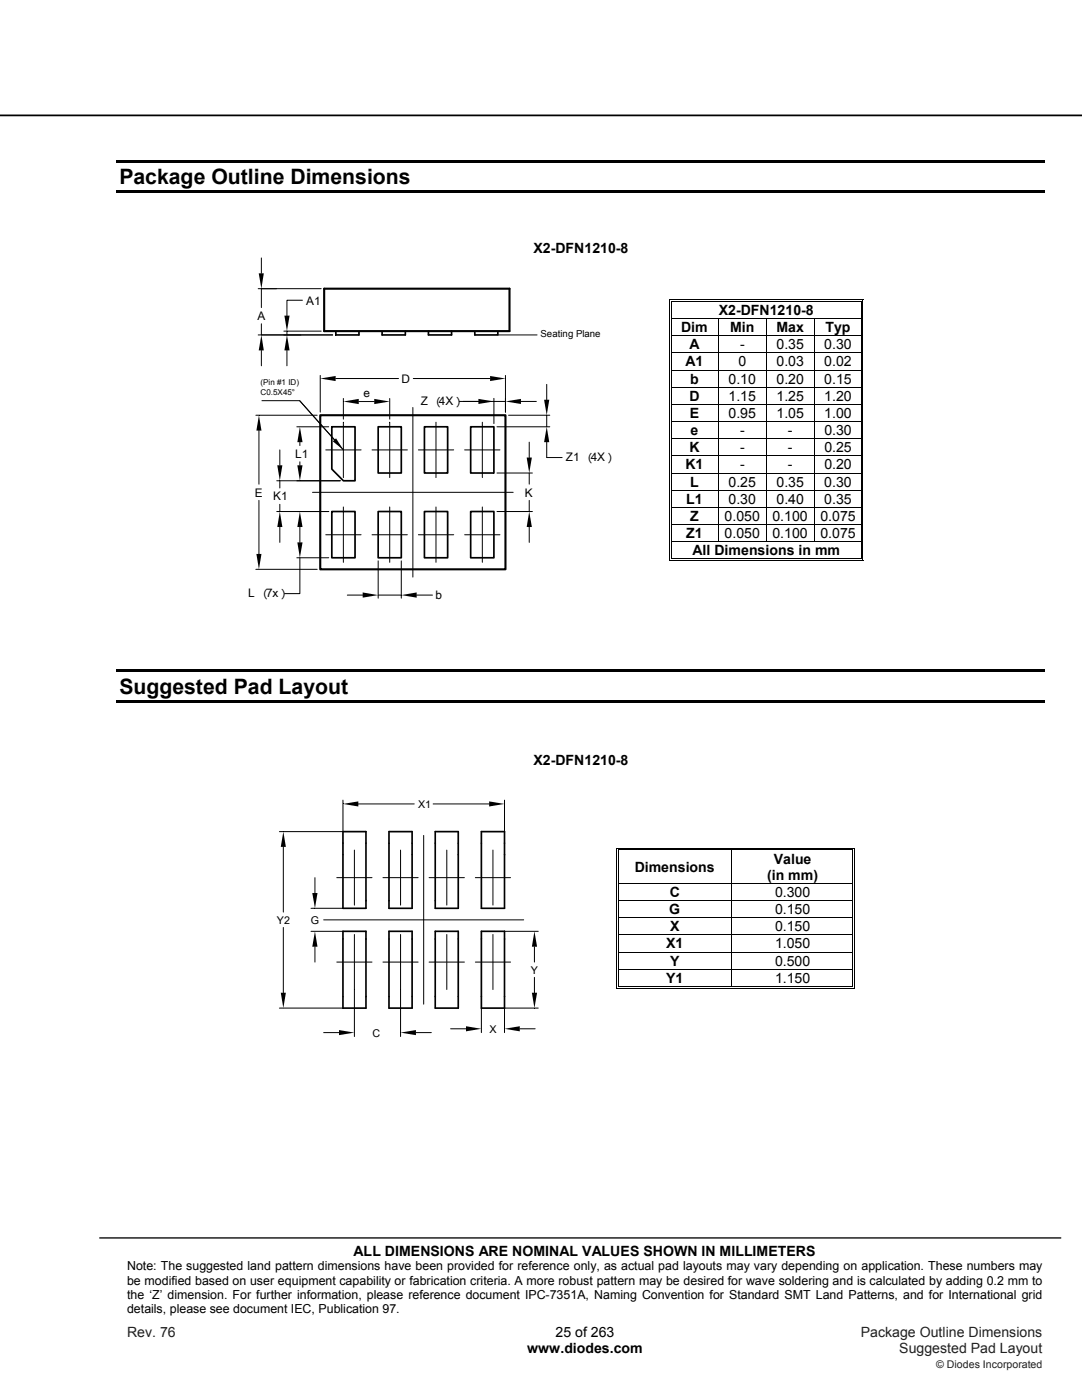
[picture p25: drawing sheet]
<svg xmlns="http://www.w3.org/2000/svg" width="216mm" height="279mm" viewBox="0 0 216 279" stroke-linecap="round" stroke-linejoin="round" font-family="sans-serif">
<defs><g id="words">
<g font-size="4.2">
<text x="23.8" y="36.7">Package Outline Dimensions</text>
<text x="23.8" y="138.4">Suggested Pad Layout</text>
</g>
<g font-size="2.8">
<text x="106.4" y="50.5">X2-DFN1210-8</text>
<text x="143.4" y="62.9">X2-DFN1210-8</text>
<text x="135.9" y="66.3">Dim</text>
<text x="137.6" y="69.7">A</text>
<text x="145.7" y="66.3">Min</text>
<text x="147.7" y="69.7">-</text>
<text x="154.9" y="66.3">Max</text>
<text x="154.9" y="69.7">0.35</text>
<text x="164.5" y="69.7">0.30</text>
<text x="164.7" y="66.3">Typ</text>
<text x="136.8" y="73.1">A1</text>
<text x="137.7" y="76.6">b</text>
<text x="145.4" y="76.6">0.10</text>
<text x="147.3" y="73.1">0</text>
<text x="154.9" y="73.1">0.03</text>
<text x="154.9" y="76.6">0.20</text>
<text x="164.5" y="73.1">0.02</text>
<text x="164.5" y="76.6">0.15</text>
<text x="137.6" y="80">D</text>
<text x="137.6" y="83.4">E</text>
<text x="145.4" y="80">1.15</text>
<text x="145.4" y="83.4">0.95</text>
<text x="154.9" y="80">1.25</text>
<text x="154.9" y="83.4">1.05</text>
<text x="164.5" y="80">1.20</text>
<text x="164.5" y="83.4">1.00</text>
<text x="137.8" y="86.8">e</text>
<text x="147.7" y="86.8">-</text>
<text x="157.2" y="86.8">-</text>
<text x="164.5" y="86.8">0.30</text>
<text x="136.8" y="93.7">K1</text>
<text x="137.6" y="90.3">K</text>
<text x="147.7" y="90.3">-</text>
<text x="147.7" y="93.7">-</text>
<text x="157.2" y="90.3">-</text>
<text x="157.2" y="93.7">-</text>
<text x="164.5" y="90.3">0.25</text>
<text x="164.5" y="93.7">0.20</text>
<text x="136.9" y="100.5">L1</text>
<text x="137.7" y="97.1">L</text>
<text x="145.4" y="100.5">0.30</text>
<text x="145.4" y="97.1">0.25</text>
<text x="154.9" y="100.5">0.40</text>
<text x="154.9" y="97.1">0.35</text>
<text x="164.5" y="100.5">0.35</text>
<text x="164.5" y="97.1">0.30</text>
<text x="136.9" y="107.4">Z1</text>
<text x="137.7" y="103.9">Z</text>
<text x="144.6" y="107.4">0.050</text>
<text x="144.6" y="103.9">0.050</text>
<text x="154.1" y="107.4">0.100</text>
<text x="154.1" y="103.9">0.100</text>
<text x="163.7" y="107.4">0.075</text>
<text x="163.7" y="103.9">0.075</text>
<text x="138.2" y="110.8">All Dimensions in mm</text>
<text x="106.4" y="152.8">X2-DFN1210-8</text>
<text x="126.6" y="174">Dimensions</text>
<text x="154.4" y="172.3">Value</text>
<text x="133.6" y="179">C</text>
<text x="153.1" y="175.6">(in mm)</text>
<text x="154.6" y="179">0.300</text>
<text x="133.5" y="182.4">G</text>
<text x="133.7" y="185.9">X</text>
<text x="154.6" y="182.4">0.150</text>
<text x="154.6" y="185.9">0.150</text>
<text x="132.9" y="189.3">X1</text>
<text x="154.6" y="189.3">1.050</text>
<text x="132.9" y="196.1">Y1</text>
<text x="133.7" y="192.7">Y</text>
<text x="154.6" y="192.7">0.500</text>
<text x="154.6" y="196.1">1.150</text>
<text x="70.6" y="250.6">ALL DIMENSIONS ARE NOMINAL VALUES SHOWN IN MILLIMETERS</text>
<text x="110.9" y="266.8">25 of 263</text>
<text x="105.2" y="270.1">www.diodes.com</text>
</g>
<g font-size="2.8" fill="#231f20">
<text x="25.4" y="266.8">Rev. 76</text>
<text x="171.8" y="266.8">Package Outline Dimensions</text>
<text x="179.5" y="270.1">Suggested Pad Layout</text>
</g>
<g font-size="2.5">
<text x="25.4" y="253.5">Note: The suggested land pattern dimensions have been provided for reference only, as actual pad layouts may vary depending on application. These numbers may</text>
<text x="25.4" y="256.4">be modified based on user equipment capability or fabrication criteria. A more robust pattern may be desired for wave soldering and is calculated by adding 0.2 mm to</text>
<text x="25.4" y="259.2">the ‘Z’ dimension. For further information, please reference document IPC-7351A, Naming Convention for Standard SMT Land Patterns, and for International grid</text>
<text x="25.4" y="262.1">details, please see document IEC, Publication 97.</text>
</g>
<g font-size="2.4">
<text x="51.4" y="63.9">A</text>
<text x="61.1" y="60.8">A1</text>
<text x="80.1" y="76.4">D</text>
<text x="72.6" y="79.2">e</text>
<text x="83.9" y="80.8">Z</text>
<text x="87.6" y="80.8">4X</text>
<text x="87.9" y="81.5" transform="rotate(-90 87.9 81.5)">︵</text>
<text x="93" y="81.5" transform="rotate(-90 93 81.5)">︶</text>
<text x="58.9" y="91.4">L1</text>
<text x="112.9" y="92">Z1</text>
<text x="117.9" y="92">4X</text>
<text x="118.2" y="92.6" transform="rotate(-90 118.2 92.6)">︵</text>
<text x="123.3" y="92.6" transform="rotate(-90 123.3 92.6)">︶</text>
<text x="50.8" y="99.1">E</text>
<text x="54.5" y="99.9">K1</text>
<text x="104.7" y="99.1">K</text>
<text x="49.6" y="119.2">L</text>
<text x="53.1" y="119.2">7x</text>
<text x="53.4" y="119.8" transform="rotate(-90 53.4 119.8)">︵</text>
<text x="58.1" y="119.8" transform="rotate(-90 58.1 119.8)">︶</text>
<text x="86.9" y="119.6">b</text>
</g>
<g font-size="2.1">
<text x="83.4" y="161.2">X1</text>
<text x="55.3" y="184.3">Y2</text>
<text x="62" y="184.3">G</text>
<text x="105.9" y="194.3">Y</text>
<text x="74.3" y="206.9">C</text>
<text x="97.6" y="206.1">X</text>
</g>
<text font-size="2.1" fill="#231f20" x="186.8" y="273">© Diodes Incorporated</text>
<text font-size="1.9" x="107.8" y="67.2">Seating Plane</text>
<g font-size="1.6">
<text x="52" y="76.9">(Pin #1 ID)</text>
<text x="52" y="78.8">C0.5X45°</text>
</g>
</g></defs>
<path d="M0 23h215.9" fill="none" stroke="#000" stroke-width=".35"/>
<path d="M19.9 247.1h191.8" fill="none" stroke="#000" stroke-width=".26"/>
<path d="M23.3 31.9h185.2v.5h-185.2zM23.3 38h185.2v.5h-185.2z" fill="#000"/>
<g fill="#fff">
<path d="M134.1 60.3h37.6v3.2h-37.6z"/>
<path d="M134.2 60.3h37.5v3.2h-37.5z"/>
</g>
<path d="M133.6 59.8h.5v.1h-.5zM133.6 59.8h.1v.5h-.1zM133.9 60.1h.2v.2h-.2z" fill="#000"/>
<path d="M134.1 59.8h37.7M134.1 60.2h37.7" fill="none" stroke="#000" stroke-width=".2"/>
<path d="M134.1 60.3h37.7z" fill="#fff"/>
<path d="M171.8 59.8h.5v.1h-.5zM171.8 60.1h.1v.2h-.1zM172.1 59.8h.2v.5h-.2z" fill="#000"/>
<path d="M133.6 60.3v3.2M134 60.3v3.2M171.9 60.3v3.2M172.2 60.3v3.2" fill="none" stroke="#000" stroke-width=".2"/>
<g fill="#fff">
<path d="M134.1 63.7h9.2v3.2h-9.2z"/>
<path d="M134.2 63.7h8.8v3.2h-8.8z"/>
<path d="M143.4 63.7h9.4v3.2h-9.4z"/>
<path d="M143.7 63.7h8.9v3.2h-8.9z"/>
<path d="M153 63.7h9.4v3.2h-9.4z"/>
<path d="M153.2 63.7h8.9v3.2h-8.9z"/>
</g>
<path d="M133.6 63.5h.1v.2h-.1zM133.9 63.5h.2v.2h-.2zM171.8 63.5h.1v.2h-.1zM172.1 63.5h.2v.2h-.2z" fill="#000"/>
<path d="M133.6 63.7v3.2M134 63.7v3.2M134.1 63.6h37.7M143.3 63.7v3.2M152.9 63.7v3.2M162.5 63.7v3.2M171.9 63.7v3.2M172.2 63.7v3.2" fill="none" stroke="#000" stroke-width=".2"/>
<g fill="#fff">
<path d="M134.1 67.1h9.2v3.3h-9.2z"/>
<path d="M134.2 67.1h8.8v3.3h-8.8z"/>
<path d="M143.4 67.1h9.4v3.3h-9.4z"/>
<path d="M143.7 67.1h8.9v3.3h-8.9z"/>
<path d="M153 67.1h9.4v3.3h-9.4z"/>
<path d="M153.2 67.1h8.9v3.3h-8.9z"/>
</g>
<path d="M133.6 66.9h.1v.2h-.1zM133.9 66.9h.2v.2h-.2zM171.8 66.9h.1v.2h-.1zM172.1 66.9h.2v.2h-.2z" fill="#000"/>
<path d="M133.6 67.1v3.3M134 67.1v3.3M134.1 67h37.7M143.3 67.1v3.3M152.9 67.1v3.3M162.5 67.1v3.3M171.9 67.1v3.3M172.2 67.1v3.3" fill="none" stroke="#000" stroke-width=".2"/>
<g fill="#fff">
<path d="M134.1 70.5h9.2v3.3h-9.2z"/>
<path d="M134.2 70.5h8.8v3.3h-8.8z"/>
<path d="M143.4 70.5h9.4v3.3h-9.4z"/>
<path d="M143.7 70.5h8.9v3.3h-8.9z"/>
<path d="M153 70.5h9.4v3.3h-9.4z"/>
<path d="M153.2 70.5h8.9v3.3h-8.9z"/>
</g>
<path d="M133.6 70.4h.1v.1h-.1zM133.9 70.4h.2v.1h-.2zM171.8 70.4h.1v.1h-.1zM172.1 70.4h.2v.1h-.2z" fill="#000"/>
<path d="M133.6 70.5v3.3M134 70.5v3.3M134.1 70.4h37.7M143.3 70.5v3.3M152.9 70.5v3.3M162.5 70.5v3.3M171.9 70.5v3.3M172.2 70.5v3.3" fill="none" stroke="#000" stroke-width=".2"/>
<g fill="#fff">
<path d="M134.1 74h9.2v3.2h-9.2z"/>
<path d="M134.2 74h8.8v3.2h-8.8z"/>
<path d="M143.4 74h9.4v3.2h-9.4z"/>
<path d="M143.7 74h8.9v3.2h-8.9z"/>
<path d="M153 74h9.4v3.2h-9.4z"/>
<path d="M153.2 74h8.9v3.2h-8.9z"/>
</g>
<g fill="#000">
<path d="M133.6 73.8h.1v.2h-.1zM133.6 77.2h.1v.2h-.1zM133.9 73.8h.2v.2h-.2zM133.9 77.2h.2v.2h-.2zM171.8 73.8h.1v.2h-.1zM171.8 77.2h.1v.2h-.1zM172.1 73.8h.2v.2h-.2zM172.1 77.2h.2v.2h-.2zM133.6 80.6h.1v.2h-.1zM133.6 84.1h.1v.1h-.1zM133.6 87.5h.1v.1h-.1zM133.6 90.9h.1v.2h-.1z"/>
<path d="M133.6 94.3h.1v.2h-.1zM133.6 97.7h.1v.2h-.1zM133.9 80.6h.2v.2h-.2zM133.9 84.1h.2v.1h-.2zM133.9 87.5h.2v.1h-.2zM133.9 90.9h.2v.2h-.2zM133.9 94.3h.2v.2h-.2zM133.9 97.7h.2v.2h-.2zM171.8 80.6h.1v.2h-.1zM171.8 84.1h.1v.1h-.1zM171.8 87.5h.1v.1h-.1zM171.8 90.9h.1v.2h-.1z"/>
<path d="M171.8 94.3h.1v.2h-.1zM171.8 97.7h.1v.2h-.1zM172.1 80.6h.2v.2h-.2zM172.1 84.1h.2v.1h-.2zM172.1 87.5h.2v.1h-.2zM172.1 90.9h.2v.2h-.2zM172.1 94.3h.2v.2h-.2zM172.1 97.7h.2v.2h-.2zM133.6 101.2h.1v.1h-.1zM133.6 104.6h.1v.2h-.1zM133.9 101.2h.2v.1h-.2zM133.9 104.6h.2v.2h-.2z"/>
<path d="M171.8 101.2h.1v.1h-.1zM171.8 104.6h.1v.2h-.1zM172.1 101.2h.2v.1h-.2zM172.1 104.6h.2v.2h-.2z"/>
</g>
<g fill="none" stroke="#000" stroke-width=".2">
<path d="M133.6 74v3.2M133.6 77.4v3.2M134 74v3.2M134 77.4v3.2M134.1 73.9h37.7M134.1 77.3h37.7M143.3 74v3.2M143.3 77.4v3.2M152.9 74v3.2M152.9 77.4v3.2M162.5 74v3.2M162.5 77.4v3.2"/>
<path d="M171.9 74v3.2M171.9 77.4v3.2M172.2 74v3.2M172.2 77.4v3.2M133.6 80.8v3.3M133.6 84.2v3.3M133.6 87.6v3.3M133.6 91.1v3.2M133.6 94.5v3.2M133.6 97.9v3.3M134 80.8v3.3M134 84.2v3.3"/>
<path d="M134 87.6v3.3M134 91.1v3.2M134 94.5v3.2M134 97.9v3.3M134.1 80.7h37.7M134.1 84.1h37.7M134.1 87.5h37.7M134.1 91h37.7M134.1 94.4h37.7M134.1 97.8h37.7M143.3 80.8v3.3M143.3 84.2v3.3"/>
<path d="M143.3 87.6v3.3M143.3 91.1v3.2M143.3 94.5v3.2M143.3 97.9v3.3M152.9 80.8v3.3M152.9 84.2v3.3M152.9 87.6v3.3M152.9 91.1v3.2M152.9 94.5v3.2M152.9 97.9v3.3M162.5 80.8v3.3M162.5 84.2v3.3"/>
<path d="M162.5 87.6v3.3M162.5 91.1v3.2M162.5 94.5v3.2M162.5 97.9v3.3M171.9 80.8v3.3M171.9 84.2v3.3M171.9 87.6v3.3M171.9 91.1v3.2M171.9 94.5v3.2M171.9 97.9v3.3M172.2 80.8v3.3M172.2 84.2v3.3"/>
<path d="M172.2 87.6v3.3M172.2 91.1v3.2M172.2 94.5v3.2M172.2 97.9v3.3M133.6 101.3v3.3M133.6 104.8v3.2M134 101.3v3.3M134 104.8v3.2M134.1 101.2h37.7M134.1 104.7h37.7M143.3 101.3v3.3M143.3 104.8v3.2"/>
<path d="M152.9 101.3v3.3M152.9 104.8v3.2M162.5 101.3v3.3M162.5 104.8v3.2M171.9 101.3v3.3M171.9 104.8v3.2M172.2 101.3v3.3M172.2 104.8v3.2"/>
</g>
<g fill="#fff">
<path d="M134.1 108.2h37.6v3.2h-37.6z"/>
<path d="M134.2 108.2h37.5v3.2h-37.5z"/>
</g>
<path d="M133.6 108h.1v.2h-.1zM133.6 111.8h.5v.2h-.5zM133.9 108h.2v.2h-.2zM133.9 111.4h.2v.2h-.2zM171.8 108h.1v.2h-.1zM171.8 111.8h.5v.2h-.5zM171.8 111.4h.1v.2h-.1zM172.1 108h.2v.2h-.2zM172.1 111.4h.2v.6h-.2zM23.3 133.6h185.2v.5h-185.2zM23.3 139.7h185.2v.5h-185.2z" fill="#000"/>
<path d="M133.6 108.2v3.8M134 108.2v3.2M134.1 108.1h37.7M134.1 111.9h37.7M134.1 111.5h37.7M171.9 108.2v3.2M172.2 108.2v3.2" fill="none" stroke="#000" stroke-width=".2"/>
<g fill="#fff">
<path d="M123.5 169.7h22.4v6.5h-22.4z"/>
<path d="M124 171.4h21.3v3.2h-21.3z"/>
</g>
<path d="M123 169.2h.2v.5h-.2zM123 169.2h.5v.2h-.5zM123.4 169.5h.1v.2h-.1z" fill="#000"/>
<path d="M123.5 169.3h22.4M123.5 169.6h22.4" fill="none" stroke="#000" stroke-width=".2"/>
<path d="M123.5 169.7h22.4z" fill="#fff"/>
<path d="M145.9 169.7h.2zM145.9 169.2h.6v.2h-.6zM145.9 169.5h.6v.2h-.6zM170.1 169.2h.5v.2h-.5zM170.1 169.5h.2v.2h-.2zM170.4 169.2h.2v.5h-.2z" fill="#000"/>
<path d="M123.1 169.7v6.5M123.4 169.7v6.5M146 169.7v6.5M146.5 169.3h23.6M146.5 169.6h23.6M170.2 169.7v6.5M170.5 169.7v6.5" fill="none" stroke="#000" stroke-width=".2"/>
<g fill="#fff">
<path d="M123.5 176.4h22.4v3.3h-22.4z"/>
<path d="M124 176.4h21.3v3.3h-21.3z"/>
</g>
<g fill="#000">
<path d="M123 176.2h.2v.2h-.2zM123 179.7h.2v.1h-.2zM123.4 176.2h.1v.2h-.1zM123.4 179.7h.1v.1h-.1zM170.1 176.2h.2v.2h-.2zM170.1 179.7h.2v.1h-.2zM170.4 176.2h.2v.2h-.2zM170.4 179.7h.2v.1h-.2zM123 183.1h.2v.1h-.2zM123 186.5h.2v.2h-.2zM123.4 183.1h.1v.1h-.1zM123.4 186.5h.1v.2h-.1z"/>
<path d="M170.1 183.1h.2v.1h-.2zM170.1 186.5h.2v.2h-.2zM170.4 183.1h.2v.1h-.2zM170.4 186.5h.2v.2h-.2z"/>
</g>
<g fill="none" stroke="#000" stroke-width=".2">
<path d="M123.1 176.4v3.3M123.1 179.8v3.3M123.4 176.4v3.3M123.4 179.8v3.3M123.5 176.3h46.6M123.5 179.7h46.6M146 176.4v3.3M146 179.8v3.3M170.2 176.4v3.3M170.2 179.8v3.3M170.5 176.4v3.3M170.5 179.8v3.3"/>
<path d="M123.1 183.2v3.3M123.1 186.7v3.2M123.4 183.2v3.3M123.4 186.7v3.2M123.5 183.2h46.6M123.5 186.6h46.6M146 183.2v3.3M146 186.7v3.2M170.2 183.2v3.3M170.2 186.7v3.2M170.5 183.2v3.3M170.5 186.7v3.2"/>
</g>
<g fill="#fff">
<path d="M123.5 190.1h22.4v3.2h-22.4z"/>
<path d="M124 190.1h21.3v3.2h-21.3z"/>
</g>
<path d="M123 189.9h.2v.2h-.2zM123.4 189.9h.1v.2h-.1zM170.1 189.9h.2v.2h-.2zM170.4 189.9h.2v.2h-.2z" fill="#000"/>
<path d="M123.1 190.1v3.2M123.4 190.1v3.2M123.5 190h46.6M146 190.1v3.2M170.2 190.1v3.2M170.5 190.1v3.2" fill="none" stroke="#000" stroke-width=".2"/>
<g fill="#fff">
<path d="M123.5 193.5h22.4v3.3h-22.4z"/>
<path d="M124 193.5h21.3v3.3h-21.3z"/>
</g>
<path d="M123 193.3h.2v.2h-.2zM123 197.1h.5v.2h-.5zM123.4 193.3h.1v.2h-.1zM123.4 196.8h.1v.2h-.1zM145.9 196.8h.6v.2h-.6zM170.1 193.3h.2v.2h-.2zM170.1 197.1h.5v.2h-.5zM170.1 196.8h.2v.2h-.2zM170.4 193.3h.2v.2h-.2zM170.4 196.8h.2v.5h-.2z" fill="#000"/>
<g fill="none" stroke="#000" stroke-width=".2">
<path d="M51.5 57.6h12.6M52.2 51.5v3M52.2 57.6v3.8M60.3 59.9h-3v3.1M51.5 66.8h14.9M52.2 64.6v2.2M52.2 69.9v3.1M52.3 80h7.5l8.7 9.8M56.6 66.1h7.5M57.3 66.1v.7M57.3 69.9v3.1M59.8 80l6.9 7.8"/>
<path d="M63.9 74.9v7.4M67 75.5h12.5M68.5 79.5v4.2M77.8 79.5v4.2M82.5 75.5h15.3M98.6 79.5v5M99.3 66.8h7.9M100.9 74.9v7.4M109.1 76.7v3.1M51.1 82.9h12.2M51.7 85.9v10.7M51.7 99.9v10.7"/>
<path d="M55.2 95.9h12.7M55.8 89.8v3.1M55.8 95.9v1.5M59.2 85.2h6.4M59.8 88.2v.7M59.8 92.2v.7M62.4 98.3h40M65 89.8h7.1M68.5 84.3v11M71.6 80.1h3.1M74.2 89.8h7.1M77.8 84.3v11"/>
<path d="M82.4 81.3v33.9M83.5 89.8h7M87 84.3v11M91.7 80.1h6.9M92.7 89.8h7.1M96.2 84.3v11M98.6 80.1h2.3zM99.2 94.4h7M99.2 85.2h10.5M101.5 82.9h8.2M103.9 80.1h3.1M105.6 88.2v3.1"/>
<path d="M105.6 94.4v2.2M105.6 99.9v2.2M109.1 82.9v2.3M109.1 88.2v3.1h3.1M51.1 113.6h12.2M55.2 102.1h10.4M55.8 100.6v1.5M55.8 105.2v3M59.2 111.3h6.4M59.8 105.2v3M59.8 111.3v7.2h-3M65 106.7h7.1"/>
<path d="M68.5 101.2v11M69.3 118.8h3.1M74.2 106.7h7.1M75.5 111.9v7.5M75.5 118.8h4.6M77.8 101.2v11M80.1 111.9v7.5M83.1 118.8h3.2M83.5 106.7h7M87 101.2v11M92.7 106.7h7.1M96.2 101.2v11"/>
<path d="M99.2 102.1h7M105.6 105.2v3M68.4 159.7v6.2M100.7 159.7v6.2M55.8 166h12.6M56.5 169v13M62.8 175.2v3M67.2 175.2h7M70.7 169.7v10.9M71.5 160.4h11.2M76.4 175.2h7M79.9 169.7v10.9"/>
<path d="M84.5 166.7v33.7M85.6 175.2h7.1M86.4 160.4h11.2M89.2 169.7v10.9M94.8 175.2h7.1M98.4 169.7v10.9M56.5 185.1v13M62.1 185.9h6.3M62.1 181.3h6.3M62.8 188.9v3.1M64.6 183.6h39.9M67.2 192h7"/>
<path d="M70.7 186.5v20.4M76.4 192h7M79.9 186.5v20.4M85.6 192h7.1M89.2 186.5v11M94.8 192h7.1M98.4 186.5v11M100.7 185.9h6.7M106.6 188.9v3.1M106.6 195.1v3M123.1 193.5v3.8M123.4 193.5v3.3"/>
<path d="M123.5 193.4h46.6M123.5 197.2h46.6M123.5 196.9h22.4M146 193.5v3.3M146.5 196.9h23.6M170.2 193.5v3.3M170.5 193.5v3.3M55.8 201.2h12.6M64.6 206.1h3M83 206.1h3.1M89.9 205.3h3.1M96.1 201.2v4.9"/>
<path d="M103.7 205.3h3.1M107.4 201.2h-6.7v4.9"/>
</g>
<g fill="#000">
<path d="M51.6 54.5h1l-.4 3.1zM52.2 66.8l.4 3.1h-1zM57.3 66.8l.5 3.1h-1.1zM56.7 63h1.1l-.5 3.1zM63.9 75.5l3.1-.5v1.1zM68.5 80.1l3.1-.5v1zM74.7 79.6l3.1 .5-3.1 .5zM95.5 79.6l3.1 .5-3.1 .5zM97.8 75l3.1 .5-3.1 .6zM100.9 80.1l3-.5v1zM108.6 79.8h1l-.5 3.1zM51.7 82.9l.5 3h-1z"/>
<path d="M55.3 92.9h1l-.5 3zM59.8 85.2l.6 3h-1.1zM59.3 92.9h1.1l-.6 3zM66.4 88.1l.7-.6 1.4 2.3zM105.1 91.3h1l-.5 3.1zM109.1 85.2l.5 3h-1zM51.2 110.6h1l-.5 3zM55.8 102.1l.5 3.1h-1zM59.3 108.2h1.1l-.6 3.1zM59.8 102.1l.6 3.1h-1.1zM72.4 118.2l3.1 .6-3.1 .5zM80.1 118.8l3-.6v1.1z"/>
<path d="M105.6 102.1l.5 3.1h-1zM68.4 160.4l3.1-.5v1.1zM97.6 159.9l3.1 .5-3.1 .6zM56.5 166l.5 3h-1zM62.3 178.2h1.1l-.6 3.1zM56 198.1h1l-.5 3.1zM62.8 185.9l.6 3h-1.1zM106.6 185.9l.6 3h-1.1zM106.1 198.1h1.1l-.6 3.1zM67.6 205.6l3.1 .5-3.1 .5zM79.9 206.1l3.1-.5v1zM93 204.8l3.1 .5-3.1 .5z"/>
<path d="M100.7 205.3l3-.5v1z"/>
</g>
<path d="M64.7 57.6h37v8.5h-37zM63.9 82.9h37v30.7h-37z" fill="none" stroke="#000" stroke-width=".42"/>
<path d="M67 66.1v.7h4.6v-.7M76.2 66.1v.7h4.7v-.7M85.5 66.1v.7h4.6v-.7M94.7 66.1v.7h4.6v-.7M66.2 85.2h4.6v10.7h-2.3l-2.3-2.3zM75.5 85.2h4.6v9.2h-4.6zM84.7 85.2h4.6v9.2h-4.6zM93.9 85.2h4.7v9.2h-4.7zM66.2 102.1h4.6v9.2h-4.6zM75.5 102.1h4.6v9.2h-4.6zM84.7 102.1h4.6v9.2h-4.6zM93.9 102.1h4.7v9.2h-4.7z" fill="none" stroke="#000" stroke-width=".34"/>
<path d="M68.4 166h4.6v15.3h-4.6zM77.6 166h4.6v15.3h-4.6zM86.8 166h4.6v15.3h-4.6zM96.1 166h4.6v15.3h-4.6zM68.4 185.9h4.6v15.3h-4.6zM77.6 185.9h4.6v15.3h-4.6zM86.8 185.9h4.6v15.3h-4.6zM96.1 185.9h4.6v15.3h-4.6z" fill="none" stroke="#000" stroke-width=".33"/>
<use href="#words"/>
</svg>
